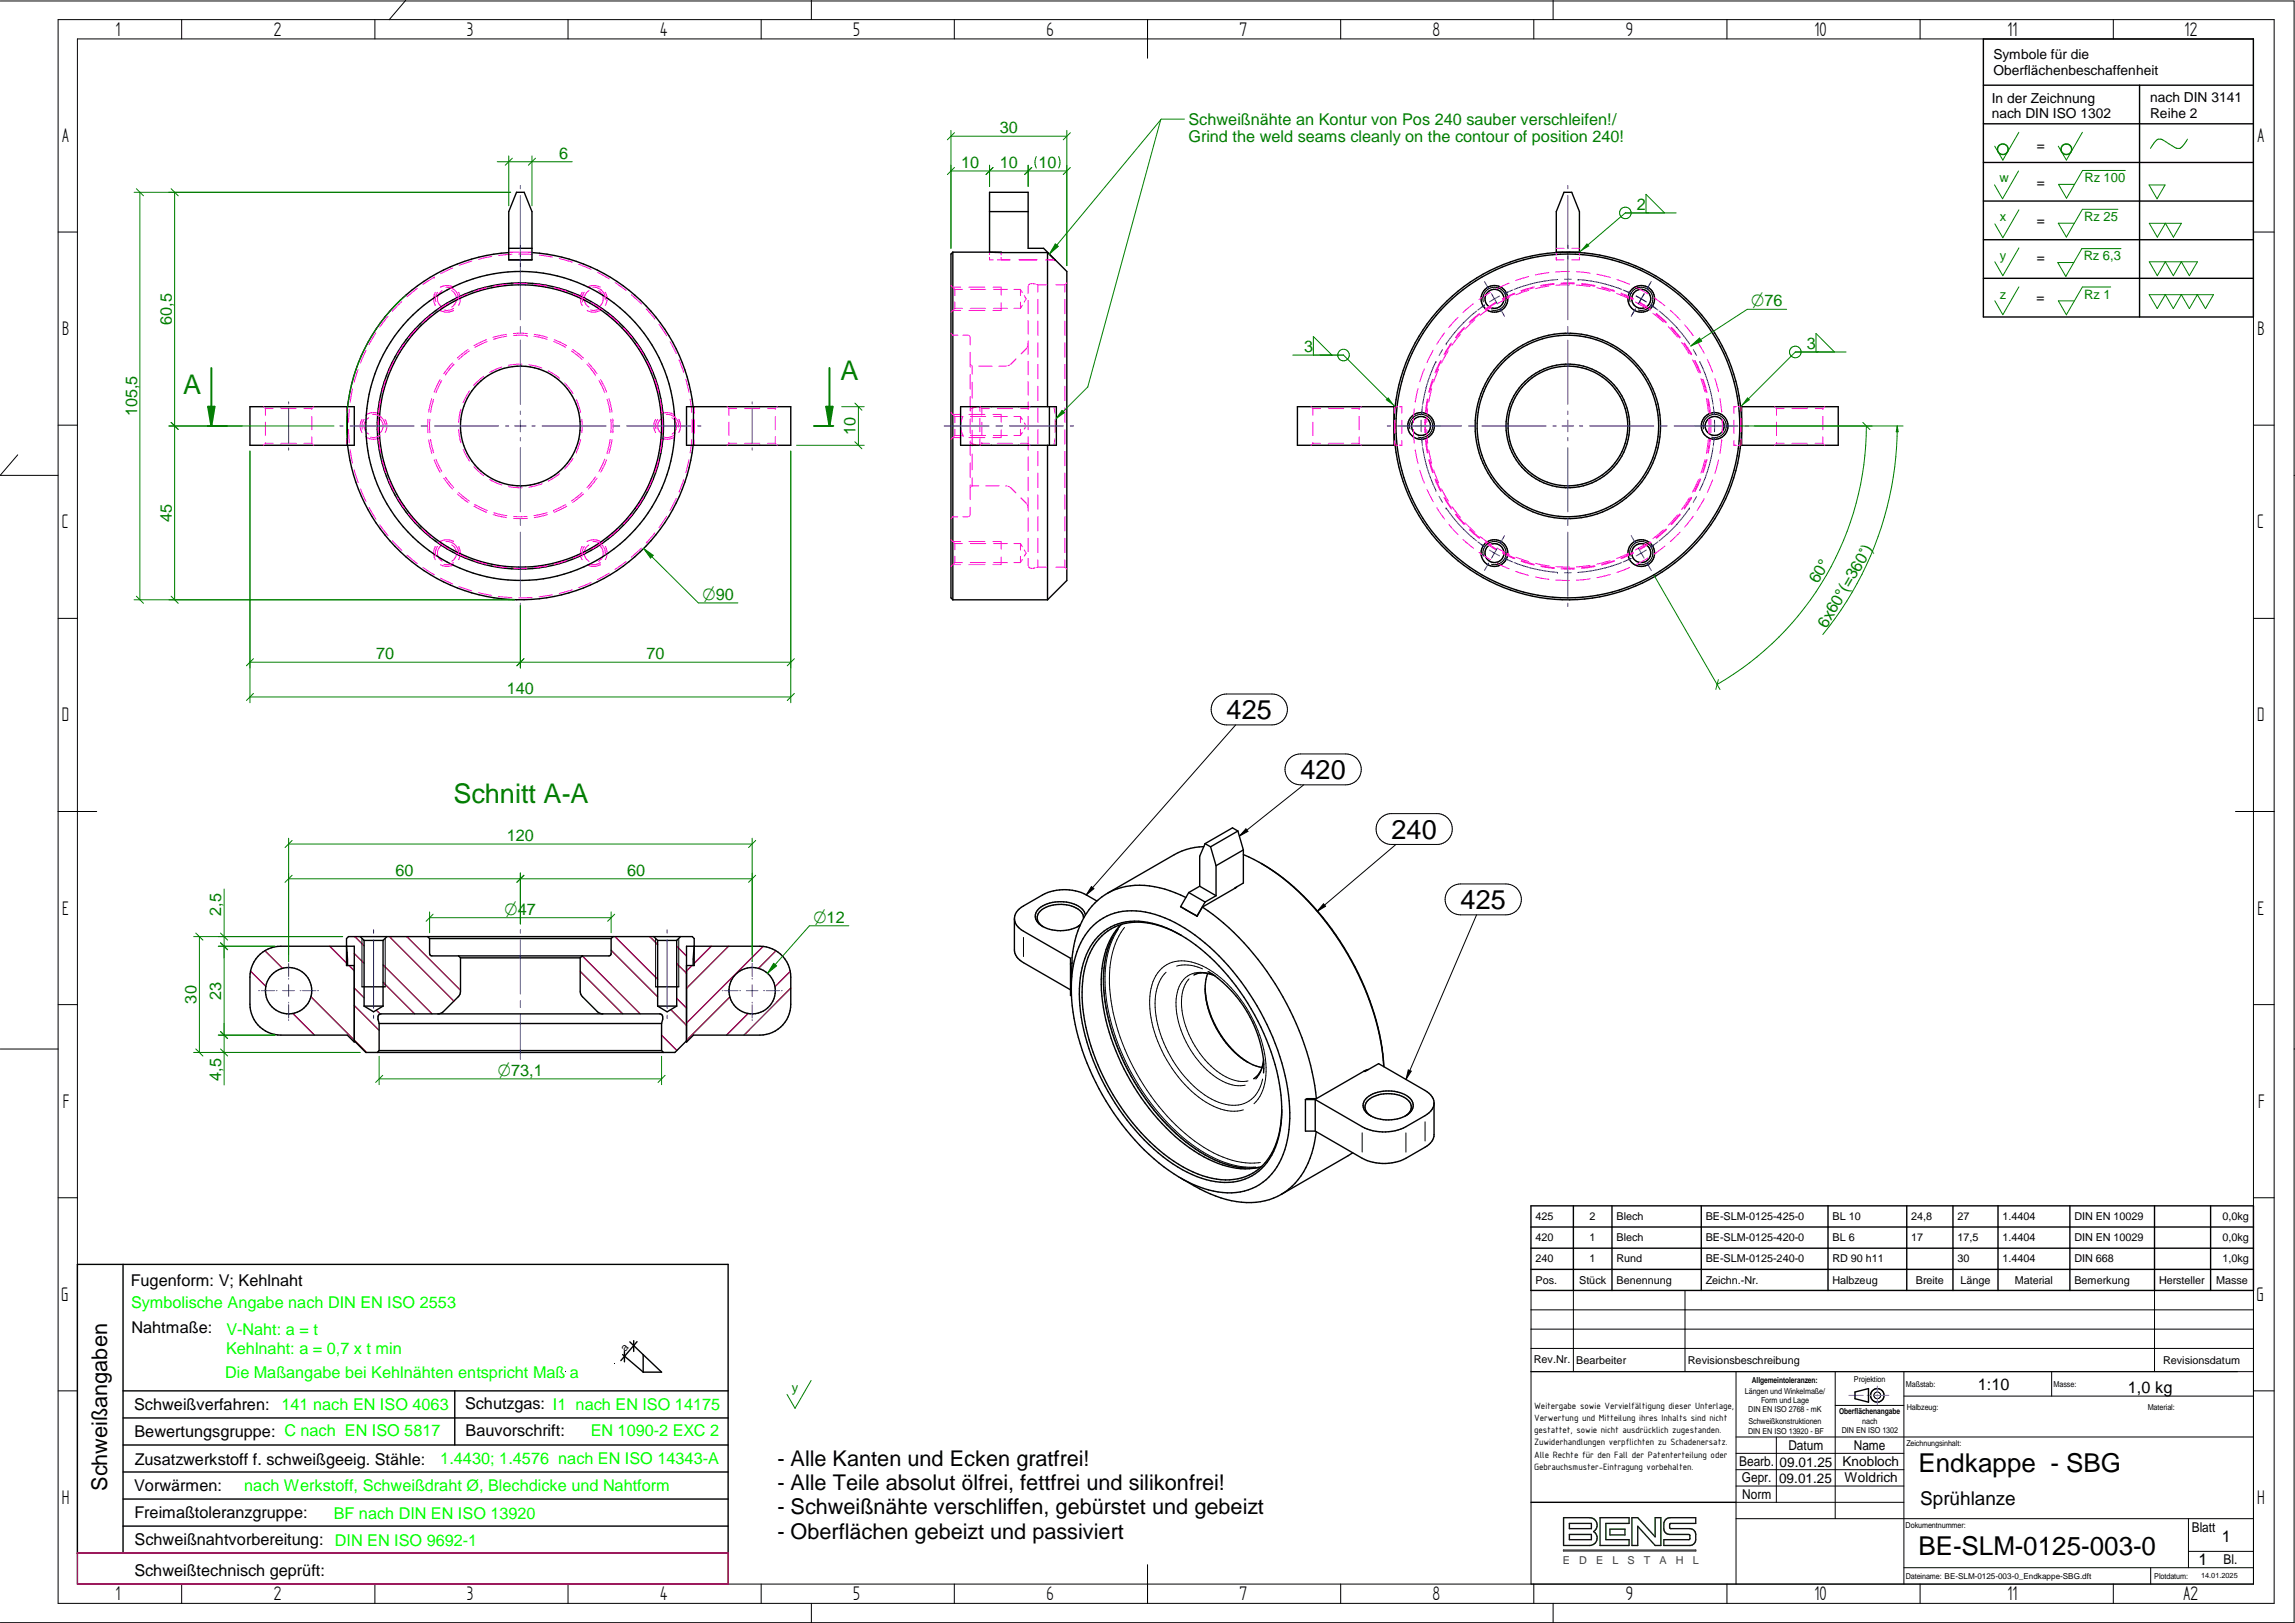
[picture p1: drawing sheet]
<svg xmlns="http://www.w3.org/2000/svg" width="594mm" height="420mm" viewBox="0 0 594 420" stroke-linecap="round" stroke-linejoin="round" font-family="sans-serif">
<defs><g id="words">
<g font-size="7" fill="#008000">
<text x="217.5" y="98.4">A</text>
<text x="47.4" y="102.1">A</text>
<text x="117.4" y="207.8">Schnitt A-A</text>
</g>
<g font-size="7">
<text x="317.5" y="186.2">425</text>
<text x="336.6" y="201.7">420</text>
<text x="360.2" y="217.1">240</text>
<text x="378.1" y="235.3">425</text>
</g>
<g font-size="6.7">
<text x="496.6" y="381">Endkappe - SBG</text>
<text x="496.6" y="402.7">BE-SLM-0125-003-0</text>
</g>
<g font-size="5.8">
<text x="29.9" y="9.3">1</text>
<text x="70.9" y="9.3">2</text>
<text x="120.9" y="9.3">3</text>
<text x="170.9" y="9.3">4</text>
<text x="220.8" y="9.3">5</text>
<text x="270.9" y="9.3">6</text>
<text x="320.9" y="9.3">7</text>
<text x="370.9" y="9.3">8</text>
<text x="420.9" y="9.3">9</text>
<text x="469.7" y="9.3">10</text>
<text x="519.7" y="9.3">11</text>
<text x="565.5" y="9.3">12</text>
<text x="16.1" y="36.8">A</text>
<text x="584.4" y="36.8">A</text>
<text x="16.1" y="86.8">B</text>
<text x="584.4" y="86.8">B</text>
<text x="16" y="136.8">C</text>
<text x="584.3" y="136.8">C</text>
<text x="16" y="186.8">D</text>
<text x="584.3" y="186.8">D</text>
<text x="16.1" y="236.8">E</text>
<text x="584.4" y="236.8">E</text>
<text x="16.2" y="286.8">F</text>
<text x="584.5" y="286.8">F</text>
<text x="15.9" y="336.8">G</text>
<text x="584.2" y="336.8">G</text>
<text x="16" y="389.3">H</text>
<text x="584.3" y="389.3">H</text>
<text x="29.9" y="414.3">1</text>
<text x="70.9" y="414.3">2</text>
<text x="120.9" y="414.3">3</text>
<text x="170.9" y="414.3">4</text>
<text x="220.8" y="414.3">5</text>
<text x="270.9" y="414.3">6</text>
<text x="320.9" y="414.3">7</text>
<text x="370.9" y="414.3">8</text>
<text x="420.9" y="414.3">9</text>
<text x="469.7" y="414.3">10</text>
<text x="519.7" y="414.3">11</text>
<text x="565.2" y="414.3">A2</text>
</g>
<g font-size="5.6">
<text x="201.3" y="379.5">- Alle Kanten und Ecken gratfrei!</text>
<text x="27.7" y="386" transform="rotate(-90 27.7 386)">Schweißangaben</text>
<text x="201.3" y="385.8">- Alle Teile absolut ölfrei, fettfrei und silikonfrei!</text>
<text x="201.3" y="392">- Schweißnähte verschliffen, gebürstet und gebeizt</text>
<text x="201.3" y="398.3">- Oberflächen gebeizt und passiviert</text>
</g>
<text font-size="4.9" x="497.1" y="389.6">Sprühlanze</text>
<g font-size="4.6" fill="#008000">
<text x="453.3" y="79.3">O76</text>
<text x="181.8" y="155.3">O90</text>
<text x="130.6" y="236.8">O47</text>
<text x="210.6" y="238.9">O12</text>
<text x="128.9" y="278.6">O73,1</text>
</g>
<g font-size="4.2" fill="#008000">
<text x="258.8" y="34.5">30</text>
<text x="307.7" y="32.3">Schweißnähte an Kontur von Pos 240 sauber verschleifen!/</text>
<text x="144.7" y="41.1">6</text>
<text x="307.7" y="36.8">Grind the weld seams cleanly on the contour of position 240!</text>
<text x="248.8" y="43.5">10</text>
<text x="258.8" y="43.5">10</text>
<text x="268.8" y="43.5">10</text>
<text x="423.7" y="54.4">2</text>
<text x="44.5" y="84.1" transform="rotate(-90 44.5 84.1)">60,5</text>
<text x="337.6" y="91.2">3</text>
<text x="467.7" y="90.4">3</text>
<text x="35.5" y="107.8" transform="rotate(-90 35.5 107.8)">105,5</text>
<text x="221.4" y="112.6" transform="rotate(-90 221.4 112.6)">10</text>
<text x="44.5" y="135.1" transform="rotate(-90 44.5 135.1)">45</text>
<text x="470.5" y="151.3" transform="rotate(-60 470.5 151.3)">60°</text>
<text x="472.8" y="162.9" transform="rotate(-60 472.8 162.9)">6x60°(=360v)</text>
<text x="97.4" y="170.7">70</text>
<text x="167.4" y="170.7">70</text>
<text x="131.2" y="179.7">140</text>
<text x="131.2" y="217.7">120</text>
<text x="102.4" y="226.8">60</text>
<text x="162.4" y="226.8">60</text>
<text x="57.2" y="237.1" transform="rotate(-90 57.2 237.1)">2,5</text>
<text x="50.9" y="259.8" transform="rotate(-90 50.9 259.8)">30</text>
<text x="57.2" y="258.8" transform="rotate(-90 57.2 258.8)">23</text>
<text x="57.2" y="279.8" transform="rotate(-90 57.2 279.8)">4,5</text>
</g>
<g font-size="4.2">
<text x="33.8" y="332.9">Fugenform: V; Kehlnaht</text>
<text x="34.1" y="345">Nahtmaße:</text>
<text x="512" y="359.9">1:10</text>
<text x="34.7" y="365.1">Schweißverfahren:</text>
<text x="120.4" y="364.8">Schutzgas: I1 nach EN ISO 14175</text>
<text x="550.8" y="360.5">1,0 kg</text>
<text x="34.8" y="372">Bewertungsgruppe: C nach EN ISO 5817</text>
<text x="120.5" y="371.8">Bauvorschrift:</text>
<text x="34.9" y="379.2">Zusatzwerkstoff f. schweißgeeig. Stähle:</text>
<text x="34.7" y="386">Vorwärmen:</text>
<text x="34.8" y="393.1">Freimaßtoleranzgruppe:</text>
<text x="34.9" y="400.1">Schweißnahtvorbereitung:</text>
<text x="575.2" y="399.2">1</text>
<text x="569.1" y="405.2">1</text>
<text x="34.8" y="408.1">Schweißtechnisch geprüft:</text>
</g>
<g font-size="4.2" fill="#0f0">
<text x="33.9" y="338.6">Symbolische Angabe nach DIN EN ISO 2553</text>
<text x="58.6" y="345.5">V-Naht: a = t</text>
<text x="58.5" y="350.5">Kehlnaht: a = 0,7 x t min</text>
<text x="58.3" y="356.6">Die Maßangabe bei Kehlnähten entspricht Maß a</text>
<text x="72.8" y="365.1">141 nach EN ISO 4063</text>
<text x="152.9" y="371.9">EN 1090-2 EXC 2</text>
<text x="114" y="379.1">1.4430; 1.4576 nach EN ISO 14343-A</text>
<text x="63.2" y="386">nach Werkstoff, Schweißdraht Ø, Blechdicke und Nahtform</text>
<text x="86.4" y="393.1">BF nach DIN EN ISO 13920</text>
<text x="86.7" y="400.1">DIN EN ISO 9692-1</text>
</g>
<g font-size="3.6">
<text x="516" y="15.4">Symbole für die</text>
<text x="516" y="19.3">Oberflächenbeschaffenheit</text>
<text x="515.6" y="26.5">In der Zeichnung</text>
<text x="556.6" y="26.5">nach DIN 3141</text>
<text x="515.6" y="30.5">nach DIN ISO 1302</text>
<text x="556.6" y="30.5">Reihe 2</text>
<text x="527.3" y="38.8">=</text>
<text x="527.3" y="48.5">=</text>
<text x="527.3" y="58.1">=</text>
<text x="527.3" y="67.9">=</text>
<text x="527.2" y="78.3">=</text>
</g>
<g font-size="3.5">
<text x="462.9" y="375.3">Datum</text>
<text x="479.9" y="375.3">Name</text>
<text x="450.2" y="379.5">Bearb.</text>
<text x="450.9" y="383.8">Gepr.</text>
<text x="460.5" y="383.9">09.01.25</text>
<text x="460.7" y="379.8">09.01.25</text>
<text x="477" y="379.6">Knobloch</text>
<text x="477.5" y="383.6">Woldrich</text>
<text x="451" y="388">Norm</text>
<text x="567.4" y="396.5">Blatt</text>
<text x="575.6" y="404.9">Bl.</text>
</g>
<g font-size="3.4" fill="#008000">
<text x="517.6" y="47.2">w</text>
<text x="539.6" y="47.1">Rz 100</text>
<text x="517.6" y="57.3">x</text>
<text x="539.5" y="57.2">Rz 25</text>
<text x="517.6" y="67.2">y</text>
<text x="539.4" y="67.4">Rz 6,3</text>
<text x="517.6" y="77.3">z</text>
<text x="539.5" y="77.3">Rz 1</text>
<text x="205" y="360.4">y</text>
</g>
<g font-size="2.8">
<text x="397.5" y="315.8">425</text>
<text x="411.5" y="315.8">2</text>
<text x="418.5" y="315.8">Blech</text>
<text x="441.6" y="315.8">BE-SLM-0125-425-0</text>
<text x="474.4" y="315.8">BL 10</text>
<text x="494.7" y="315.8">24,8</text>
<text x="506.7" y="315.8">27</text>
<text x="518.4" y="315.8">1.4404</text>
<text x="537" y="315.8">DIN EN 10029</text>
<text x="575.3" y="315.8">0,0kg</text>
<text x="397.5" y="321.3">420</text>
<text x="411.5" y="321.3">1</text>
<text x="418.5" y="321.3">Blech</text>
<text x="441.6" y="321.3">BE-SLM-0125-420-0</text>
<text x="474.4" y="321.3">BL 6</text>
<text x="494.7" y="321.3">17</text>
<text x="506.7" y="321.3">17,5</text>
<text x="518.4" y="321.3">1.4404</text>
<text x="537" y="321.3">DIN EN 10029</text>
<text x="575.3" y="321.3">0,0kg</text>
<text x="397.5" y="326.8">240</text>
<text x="411.5" y="326.8">1</text>
<text x="418.5" y="326.8">Rund</text>
<text x="441.6" y="326.8">BE-SLM-0125-240-0</text>
<text x="474.4" y="326.8">RD 90 h11</text>
<text x="506.7" y="326.8">30</text>
<text x="518.4" y="326.8">1.4404</text>
<text x="537" y="326.8">DIN 668</text>
<text x="575.3" y="326.8">1,0kg</text>
<text x="397.5" y="332.3">Pos.</text>
<text x="408.8" y="332.3">Stück</text>
<text x="418.5" y="332.3">Benennung</text>
<text x="441.6" y="332.3">Zeichn.-Nr.</text>
<text x="474.4" y="332.3">Halbzeug</text>
<text x="495.9" y="332.3">Breite</text>
<text x="507.5" y="332.3">Länge</text>
<text x="521.6" y="332.3">Material</text>
<text x="537" y="332.3">Bemerkung</text>
<text x="558.9" y="332.3">Hersteller</text>
<text x="573.7" y="332.3">Masse</text>
<text x="161.8" y="349.9" transform="rotate(-47 161.8 349.9)">a</text>
<text x="397.1" y="353">Rev.Nr.</text>
<text x="408" y="353">Bearbeiter</text>
<text x="436.9" y="353">Revisionsbeschreibung</text>
<text x="559.9" y="353">Revisionsdatum</text>
</g>
<g font-size="2.8" fill="#3f3f3f">
<text x="404.6" y="404.9">E</text>
<text x="408.8" y="404.9">D</text>
<text x="413.2" y="404.9">E</text>
<text x="417.4" y="404.9">L</text>
<text x="421.3" y="404.9">S</text>
<text x="425.5" y="404.9">T</text>
<text x="429.6" y="404.9">A</text>
<text x="433.8" y="404.9">H</text>
<text x="438.2" y="404.9">L</text>
</g>
<g font-size="2.6">
<text x="397.1" y="364.8">Weitergabe sowie Vervielfältigung dieser Unterlage,</text>
<text x="397.1" y="367.9">Verwertung und Mitteilung ihres Inhalts sind nicht</text>
<text x="397.1" y="371.1">gestattet, sowie nicht ausdrücklich zugestanden.</text>
<text x="397.1" y="374.2">Zuwiderhandlungen verpflichten zu Schadenersatz.</text>
<text x="397.1" y="377.3">Alle Rechte für den Fall der Patenterteilung oder</text>
<text x="397.1" y="380.4">Gebrauchsmuster-Eintragung vorbehalten.</text>
</g>
<g font-size="2.1">
<text x="453.5" y="358.1">Allgemeintoleranzen:</text>
<text x="479.9" y="357.9">Projektion</text>
<text x="493.4" y="359">Maßstab:</text>
<text x="531.6" y="359">Masse:</text>
<text x="451.7" y="360.9">Längen und Winkelmaße/</text>
<text x="452.5" y="365.6">DIN EN ISO 2768 - mK</text>
<text x="455.9" y="363.2">Form und Lage</text>
<text x="493.6" y="365">Halbzeug:</text>
<text x="556" y="365.1">Material:</text>
<text x="452.5" y="371.1">DIN EN ISO 13920 - BF</text>
<text x="452.6" y="368.8">Schweißkonstruktionen</text>
<text x="476.1" y="366">Oberflächenangabe</text>
<text x="476.7" y="371.1">DIN EN ISO 1302</text>
<text x="482" y="368.7">nach</text>
<text x="493.5" y="374.3">Zeichnungsinhalt:</text>
<text x="493.3" y="395.5">Dokumentnummer:</text>
<text x="493.3" y="408.7">Dateiname: BE-SLM-0125-003-0_Endkappe-SBG.dft</text>
<text x="557.7" y="408.7">Plotdatum:</text>
</g>
<text font-size="1.9" x="569.8" y="408.6">14.01.2025</text>
</g></defs>
<g fill="none" stroke="#000" stroke-width=".26">
<path d="M.1 .3h593.7v419.8M15 5.1h573.7v410h-573.7zM20 10.1h563.3v400h-563.3zM47 5.1v5M97 5.1v5M105 .1l-4.3 5M147 5.1v5M197 5.1v5M210 .1v5M247 5.1v5M297 5.1v10M347 5.1v5"/>
<path d="M397 5.1v5M402 .1v5M447 5.1v5M497 5.1v5M547 5.1v5M15 60.1h5M583.3 60.1h5.4M4.6 117.8l-4.5 5.2M15 110.1h5M583.3 110.1h5.4M.1 123.1h14.9M593.8 123.1h.2"/>
<path d="M15 160.1h5M583.3 160.1h5.4M314.5 181l.9-.7 1.5-.6h12.4a4 4 0 0 1 4 4 4 4 0 0 1-4 4h-11.8a4 4 0 0 1-3.6-2.4 4 4 0 0 1 .6-4.3zM319.9 187.7l-38.7 44M333.6 196.6l.9-.8 1.6-.6h12.3a4 4 0 0 1 4 4 4 4 0 0 1-4 4h-11.8a4 4 0 0 1-3.6-2.4 4 4 0 0 1 .6-4.2zM15 210.1h10M322.5 214.6l.5 .6-2.2 1.3zM337.5 203.2l-16.7 13.3M357.2 212l1.3-1 1.1-.3 12.3-.1a4 4 0 0 1 4 4 4 4 0 0 1-4 4h-11.7a4 4 0 0 1-3.6-2.3 4 4 0 0 1 .6-4.3zM361.4 218.6l-20.4 17.3M578.7 210.1h10M282.5 229.5l.7 .6-2 1.6z"/>
<path d="M342.6 234l.5 .6-2.1 1.3zM375.4 229.8l1-.6 1.7-.4h11.7a4 4 0 0 1 4 4 4 4 0 0 1-4 4h-11.7a4 4 0 0 1-3.8-2.6 4 4 0 0 1 1.1-4.4zM382.2 236.8l-18.2 42.6M264.9 242.7v4.9M288 242.6a29 29 0 0 0-1.7 18.3 59.4 59.4 0 0 0 23.1 36.6 26.3 26.3 0 0 0 13 4.9M289.1 240.8a25.1 25.1 0 0 0-3.2 17.1 59.2 59.2 0 0 0 23.6 39.5 24.5 24.5 0 0 0 15.1 4.9M289.5 240.5a24.8 24.8 0 0 0-3.3 16.7 59 59 0 0 0 24 40.3 24.2 24.2 0 0 0 14.9 4.6M291.1 240.1a21.5 21.5 0 0 0-3.9 14.5 57.2 57.2 0 0 0 15 34.4 38.4 38.4 0 0 0 16.8 11.4l3.5 .6 3.8-.1M301.9 251.7a12.2 12.2 0 0 0-2.8 10.2 31.2 31.2 0 0 0 14.5 22.6 9.2 9.2 0 0 0 10.3 .1 9.1 9.1 0 0 0 2.9-5.3M304.6 250.1a9.8 9.8 0 0 1 6.7 .7M307.8 253.4a10.6 10.6 0 0 0-1.7 9.3 24.5 24.5 0 0 0 11.3 16.1 8.2 8.2 0 0 0 5.7 1M309 252.4h.1"/>
<path d="M313.1 252.1a6.3 6.3 0 0 0-8.5 5.6 22.9 22.9 0 0 0 5.6 16.9 15.8 15.8 0 0 0 10.3 6.5l1.8-.2M.1 271.6h14.9M15 260.1h5M326.8 276l-.6 1.7-1.1 1.7M364.5 277l.8 .3-1.3 2.1zM583.3 260.1h5.4M593.8 271.6h.2M324.6 285.7a12.6 12.6 0 0 0 3.1-10.5 33.5 33.5 0 0 0-15.5-24.7 10.4 10.4 0 0 0-10.2-.8 10.4 10.4 0 0 0-4.4 9.3 33 33 0 0 0 15.5 26.9 11.3 11.3 0 0 0 8.8 1.4M352.6 293.3v4.9M363.9 293.3v5M368.9 290.4v5M15 310.1h5"/>
<path d="M583.3 310.1h5.4M396.3 339.1h187M407.3 334.1v21M436.2 334.1v21M557.7 334.1v21M583.3 334.1h-187v76M396.3 355.1h187M396.3 349.1h187M396.3 344.1h187M449.4 355.1v55M475.1 355.1v38M492.8 355.1v55"/>
<path d="M531.1 355.1v6.3M15 360.1h5M449.4 376.2h43.4M449.4 372h133.9M459.8 372v16.9M475.1 363.8h17.7M492.8 361.4h90.5M583.3 360.1h5.4M449.4 380.5h43.4M449.4 384.7h43.4M449.4 388.9h43.4M449.4 393.1h133.9"/>
<path d="M566.5 393.1v12.7M47 410.1v5M97 410.1v5M147 410.1v5M197 410.1v5M210 415.1v5M247 410.1v5M297 405.1v10M347 410.1v5M397 410.1v5M402 415.1v5M447 410.1v5"/>
<path d="M492.8 405.8h90.5M497 410.1v5M547 410.1v5M556.7 405.8v4.3M566.5 401.6h16.8"/>
<circle cx="486" cy="361.2" r=".87"/>
</g>
<g fill="none" stroke="#000" stroke-width=".36">
<path d="M513.4 10.1h69.9v72h-69.9zM513.4 32h69.9M513.4 22.1h69.9M553.8 22.1v60M133.7 49.8h2l2 5v12.5h-6v-12.5zM256.2 54.8h9.9M513.4 42.1h69.9M513.4 52h69.9M131.7 65.4a45 45 0 0 0-41.7 39.9M131.7 64.3h6M137.7 65.4a44.9 44.9 0 0 1 41.7 39.9M246.6 65.3l-.4 .5v89l.4 .5"/>
<path d="M246.6 65.3v90M246.6 65.3l12.6 .1M259.2 65.4l-3-.1v-15.5h9.9v14.5h4l3 3M259.2 65.4h12M271.2 65.4l1.9 1.9M271.2 65.4v39.9M273.1 67.3l3.1 3v80l-5 5M513.4 62.1h69.9M513.4 72.1h69.9M64.7 105.3h27v10h-27zM89.9 105.3v10M90 115.3a45 45 0 0 0 44.7 40 45 45 0 0 0 44.7-40"/>
<path d="M177.7 105.3h27v10h-27zM179.5 105.3v10M248.7 105.3h24.7v10h-24.7zM271.2 115.3v40M271.6 105.3v10M246.6 155.3h24.6M311.6 219.2l-3.5 .4-3.2 1.1-18.3 10.6M311.9 218.4l-1.3 3.3v7.7M311.9 218.4l1.5 .8M313.4 219.2l1.4 4.9M320.4 215.1l-1.4-.8-7.1 4.1M320.4 215.1l1.5 4.9"/>
<path d="M320.4 215.1l-7 4.1M262.6 238l.5 1.5 1.3 1.2 12.7 7.4v9.6l.2-.1M279.7 239.3l-.8 .6M280.5 237.7a3.2 3.2 0 0 0-2.5-2.9 8.6 8.6 0 0 0-9 1.3 2.46 2.46 0 0 0 1.1 3.8M281 236.9a4.9 4.9 0 0 0-4.2-3.2 9 9 0 0 0-8.2 1.8 2.68 2.68 0 0 0 1.3 4.3 9.9 9.9 0 0 0 9.7-.3M283.9 233.3a17.6 17.6 0 0 0-4.7-2.5 12.7 12.7 0 0 0-9.3 .9l-5.5 3.2-.9 .8-.6 .9-.3 1v8.4a4 4 0 0 0 2.3 3.2l12.2 7M289.8 239.8l-1.1 1.4M290.3 239.3a19.6 19.6 0 0 0-5.2 14.2 54.7 54.7 0 0 0 11.3 32.1 44.6 44.6 0 0 0 18.9 15.6 17.5 17.5 0 0 0 11.2 .8M305.7 234.7l4.2 2.4M307 232.3a23 23 0 0 0-17.8-2.2 17.3 17.3 0 0 0-10.6 12.2l-.9 4.1-.2 2.9M307.7 231.1l-2.1 3.6 4.2 2.5M307.7 231.1l4.2 2.4"/>
<path d="M309.9 237.1l-.1 .1M310.6 229.4l4.2 2.5M310.6 229.4l-2.9 1.7M311.2 234.8a70.9 70.9 0 0 1 25.8 33.8 61.3 61.3 0 0 1 3.8 15.8M311.2 234.8l-1.3 2.3M311.9 233.5l-2.1 3.7M314.8 231.9l-2.9 1.6M314.8 224.1v7.8M319.7 229.9l-8.5 4.9M320.1 229.6l-.4 .3M321.9 221.2a56.7 56.7 0 0 1 23.4 20.4 69.8 69.8 0 0 1 12.9 34.5 69.9 69.9 0 0 0-15.8-38.6 57.8 57.8 0 0 0-16-14M321.9 220v8.6l-2.2 1.3"/>
<path d="M321.9 220l-7.1 4.1M277.5 249.3l-.2 6.7M277.5 249.3l-.4 .3M282.3 240.3a15 15 0 0 1 15.4-3.9 41.7 41.7 0 0 1 20.3 13.7 64.8 64.8 0 0 1 15.7 34.9 26.7 26.7 0 0 1-3.7 18 14.7 14.7 0 0 1-15.9 5.3 38.1 38.1 0 0 1-17.9-10.6 65.5 65.5 0 0 1-18.6-37.3 29 29 0 0 1 2.7-17.3zM305.8 242.1a20.4 20.4 0 0 0-15.3-2.9 14.2 14.2 0 0 0-9.6 11 40.4 40.4 0 0 0 2.6 23.8 57.2 57.2 0 0 0 21.6 27.4 22 22 0 0 0 15.4 3.8 13.6 13.6 0 0 0 10.2-10.1l.6-2.4 .5-4.1M312 255.8a23.9 23.9 0 0 0 11.6 19.5l1.6 .7 1.5 .4M312 256.7a25.2 25.2 0 0 0 11.1 18.3M312.6 252l-.4 1.5-.2 2.7M312.6 252l1.9 .6M312.6 252l-1.9-.1-1.7 .5M312.7 251.5a31.3 31.3 0 0 1 14.3 23.2 5.9 5.9 0 0 1-2.5 4.6M327.1 274.3v3.4"/>
<path d="M353.1 277.3l.2 .1 3.6-2 13 7.6 1.1 1.4 .2 .9v8.4a3.9 3.9 0 0 1-2.3 3.3l-5 2.8a12.5 12.5 0 0 1-11.3 0l-12.1-7M353.1 277.3l-12.3 7.1M354.2 276.9l-1.1 .4M331.8 287.2a20.9 20.9 0 0 1-5.2 15.3 14.2 14.2 0 0 1-14.3 2.9 40.7 40.7 0 0 1-19.5-14.1 58.8 58.8 0 0 1-13.4-32.5 23.3 23.3 0 0 1 4.1-15.6 13.8 13.8 0 0 1 14.8-4.2 38 38 0 0 1 18.4 12.3 59.5 59.5 0 0 1 15 33.7l.1 3M337.9 284.6v8.2h2.6M337.9 284.6h2.6M340.5 284.6v8.2M340.5 284.6l12.1 7.1a12.5 12.5 0 0 0 11.3 0l6-3.6 1.1-1.4 .2-.9M340.7 293a21.2 21.2 0 0 1-8 15.5 18.5 18.5 0 0 1-16.6 1.6l-4.2-1.6-6.3-3.6M340.8 284.4h-2.5l-.4 .2M350.2 298.4l-18.6 10.8M353.9 284.1a9.5 9.5 0 0 1 11.1 .2 2.64 2.64 0 0 1-.9 4.4 9.4 9.4 0 0 1-10.6-.9 2.48 2.48 0 0 1 .4-3.7z"/>
<path d="M354.9 288.9a2.56 2.56 0 0 1-1.6-2.4 2.56 2.56 0 0 1 1.8-2.4 8.8 8.8 0 0 1 9.6 .9 2.43 2.43 0 0 1-1 3.9M325.8 302.2l-1.8 .2M396.3 317.6h187M396.3 312.2h187v21.9h-187zM407.3 312.2v21.9M417.3 312.2v21.9M440.4 312.2v21.9M473.2 312.2v21.9M493.6 312.2v21.9M505.5 312.2v21.9M517.2 312.2v21.9M535.8 312.2v21.9"/>
<path d="M557.7 312.2v21.9M572.2 312.2v21.9M20 327.3h168.5v74.8h-168.5zM31.8 327.3v74.8M396.3 323.1h187M396.3 328.6h187M161.2 350.7l5.3 4.5M161.6 349.9v2.7M163 347.4l3.5 3.3M164 347.1v2.8M164.9 347.3l-4.2 4.9M166.5 350.7v4.5"/>
<path d="M166.5 350.7l4.8 4.5h-4.8M31.8 374.1h156.7M31.8 367.1h156.7M31.8 360.1h156.7M117.7 360.1v14M480.2 360.4l3.5-.9v3.5l-3.5-.9zM31.8 381.1h156.7M31.8 388.1h156.7M31.8 395.1h156.7M396.3 388.9h53.1"/>
<circle cx="134.7" cy="110.3" r="15.5"/>
<circle cx="134.7" cy="110.3" r="40"/>
<circle cx="134.7" cy="110.3" r="36.6"/>
<circle cx="134.7" cy="110.3" r="37.1"/>
<circle cx="485.9" cy="361.2" r="1.75"/>
</g>
<path d="M486 358.8v1.8M478.6 361.2h3.7M483.3 361.2h.9M485.2 361.2h3.8M486 361v.4M486 361.9v1.7" fill="none" stroke="#229aff" stroke-width=".26"/>
<path d="M404.7 392.9h6.8a1.94 1.94 0 0 1 1.9 1.4 1.94 1.94 0 0 1-.9 2.2 1.95 1.95 0 0 1 .9 2.2 1.95 1.95 0 0 1-1.9 1.4h-6.8zM406.2 397.2h5.7v1.4h-5.7zM406.2 394.4h5.7v1.3h-5.7zM414.2 392.9h7.5v1.5h-6v4.2h6v1.5h-7.5zM416.7 395.9h3.9v1.5h-3.9zM422.4 392.9h1.5l4.5 4.9v-4.9h1.5v7.2h-1.5l-4.5-5v5h-1.5zM431.1 393.5l.5-.5 .7-.1h6.6v1.5h-6.4l-.3 .3v.7l.3 .3h4.9l.7 .2 .5 .4a2.72 2.72 0 0 1 .3 2.3l-.3 .9-.8 .5-7.1 .1v-1.5h6.4l.3-.3v-.8l-.3-.3h-4.9l-.7-.1-.5-.4a3.5 3.5 0 0 1-.1-2.9z" fill="none" stroke="#004000" stroke-width=".36"/>
<path d="M404.7 401.3h34.2v.2h-34.2z" fill="none" stroke="#3f3f3f" stroke-width=".36"/>
<path d="M20 402.1h168.5v8h-168.5z" fill="none" stroke="#f00" stroke-width=".36"/>
<g fill="none" stroke="#008000" stroke-width=".26">
<path d="M522.6 34.2l-4.2 7.2-2-3.6M539 34.2l-4.1 7.2-2.1-3.6M566.2 36a5.2 5.2 0 0 1-2 2.4h-.9l-3.7-2.3a1.46 1.46 0 0 0-2 .9l-.9 1.4M522.5 44.3l-4.1 7.2-2.1-3.6M522.6 54.3l-4.2 7.3-2-3.6M548.2 54.2h-9.2l-4.1 7.2-2.1-3.6h4.2M550.2 44.1h-11.1l-4.2 7.2-2-3.6h4.1M556.3 47.9h4.1l-2 3.6zM556.4 57.8h8.3l-2.1 3.6-2.1-3.6-2.1 3.6zM522.6 74.3l-4.2 7.2-2-3.6M522.6 64.2l-4.2 7.2-2-3.6M546.4 74.3h-7.4l-4.1 7.2-2.1-3.6h4.2"/>
<path d="M549 64.4h-10.1l-4.2 7.2-2-3.6h4.1M556.3 76.3h16.7l-2.1 3.6-2.1-3.6-2.1 3.6-2-3.6-2.1 3.6-2.1-3.6-2.1 3.6zM556.4 67.8h12.4l-2.1 3.6-2-3.6-2.1 3.6-2.1-3.6-2.1 3.6zM210 357.4l-4.2 7.2-2.1-3.6"/>
</g>
<g fill="none" stroke="#008000" stroke-width=".36">
<circle cx="518.5" cy="38.6" r="1.37"/>
<circle cx="534.9" cy="38.6" r="1.37"/>
</g>
<g fill="none" stroke="#f0f" stroke-width=".26">
<path d="M104 78.1l-2.4 2.5M108 74.7l-2.7 2.2M112.5 71.7h.1M112.5 71.7l-3 1.9M112.7 75.6a3.4 3.4 0 0 0 0 3.5M113.3 75.6l-.5 1v1.5M114.5 75.2a2.43 2.43 0 0 0 0 4.3M115.5 74.4a2.98 2.98 0 0 1 3.2 3.2M116.3 78.4l-3 1.9M116.9 75.2a2.43 2.43 0 0 1 0 4.3M117.2 69.4l-3.2 1.5M117.4 79.9l-1 .4h-1.5"/>
<path d="M117.4 79.8v.1M117.4 74.4a3.5 3.5 0 0 0-3.4 0M118.7 75.6a3.4 3.4 0 0 1 0 3.5M121 76.1l-3.2 1.4M122.1 67.6l-3.3 1.1M126 74.5l-3.3 1M127.3 66.4l-3.4 .7M131.2 73.6l-3.5 .5M131.7 65.3h6M132.5 65.8l-3.5 .3M132.7 65.3l-1 .1M132.9 73.5h3.5"/>
<path d="M134.3 65.8l3.5 .1M136.7 65.3l1 .1M138.2 73.6l3.5 .5M139.6 66.1l3.4 .5M143.4 74.5l3.3 1M144.8 66.9l3.3 1M148.4 76.1l3.2 1.4M149.8 68.4l3.2 1.3M150.7 75.6a3.4 3.4 0 0 0 0 3.5M151.3 75.6l-.5 1v1.5M152.5 75.2a2.45 2.45 0 0 0 0 4.3M153.1 78.4l3 1.8"/>
<path d="M153.5 74.4a3 3 0 0 1 3.2 3.2M154.7 70.5l3 1.7M154.9 75.2a2.44 2.44 0 0 1 0 4.3M155.4 79.9l-1 .4h-1.5M155.4 79.8v.1M155.4 74.4a3.5 3.5 0 0 0-3.4 0M156.7 75.6a3.4 3.4 0 0 1 0 3.5M159.2 73.2l2.9 2M163.4 76.3l2.6 2.4M167.3 79.9l2.2 2.7M246.2 73.9l.3 .3M246.6 74.4h2.1"/>
<path d="M246.8 74.6l.4 .3M247.2 79.8l-.4 .4M247.2 74.9v1.6M247.2 78.2v1.6M247.2 79.8h1.9M247.2 74.9h1.9M250.8 74.4h4.1M251.2 79.8h3.9M251.2 74.9h4M256.2 66.6v.7h.9M256.2 65.3v.6M257.1 74.4h2.1v2"/>
<path d="M257.1 79.8h3.7M257.2 74.9h3.6M258.2 67.3h3.3M259.2 78.4v2h-2.1M259.2 65.4v.6M259.2 66.7v.6M262.5 79.8h1.7M262.5 74.9h1.7M263.8 67.3h4.6M264.2 74.9v1.6M264.2 78.2v1.6M264.2 74.9l.4 .8"/>
<path d="M264.6 79l-.4 .8M265.1 76.6l.5 .8-.5 .8M266.1 77.7v3.5M266.2 74l-.1 2M266.5 73.5l-.2 .3M267.1 73.4h-.3M267.3 73.4h.2M267.6 73.4h.1M267.6 73.4l.4 .1M268.3 73.6l.4 .1M268.7 73.7h2.3M268.7 73.7v1.9"/>
<path d="M268.7 77.5v3.7M270.7 67.3h2.4M273 67.3h.1M273.3 73.7h2.3M275.6 73.7v1.9M275.6 77.5v3.7M275.8 73.6l-.2 .1M276.2 73.2l-.2 .2M92.7 95.6l-1 3.4M94.7 90.8l-1.4 3.2M97.3 86.2l-1.8 3M99.9 98.3l-1 3.3"/>
<path d="M100.4 81.9l-2.1 2.8M102 93.4l-1.5 3.2M104.7 88.9l-1.9 3M108 84.9l-2.3 2.6M111.9 81.3l-2.6 2.3M113.9 98.3l-1.5 3.2M114.3 98.6l-1.5 3.1M117.1 94l-2.2 2.8M117.4 80.3a3.5 3.5 0 0 1-3.4 .1M117.5 94.3h.1M117.5 94.3l-2.2 2.7M121.2 90.5l-2.8 2.2"/>
<path d="M121.4 90.9l-2.7 2.1M125.2 97.4l-2.6 2.4M125.9 87.9l-3.2 1.6M126.1 88.4l-3.1 1.5M129.9 95l-3.2 1.4M131.1 86.6l-3.5 .8M131.2 87l-3.4 .8M132.9 86.3h3.6M132.9 86.8h3.6M135.1 94.3l-3.5 .3M136.5 86.8h.1M136.9 94.4l3.4 .9"/>
<path d="M138.2 87l3.4 .8M138.3 86.6l3.4 .8M141.9 96l3 1.9M143.3 88.4l3.1 1.5M143.5 87.9l3.2 1.6M146.2 99.1l2.1 2.8M147.9 90.9l2.8 2.1M148.2 90.4l2.8 2.3M151.9 94.3l2.2 2.7M152.3 94l2.2 2.7M154.1 97h.1M155 98.5l1.6 3.2"/>
<path d="M155.4 80.3a3.5 3.5 0 0 1-3.4 .1M155.5 98.3l1.5 3.2M157.5 81.3l2.6 2.3M161.4 84.9l2.3 2.6M164.7 88.9l1.9 2.9M167.4 93.4l1.5 3.2M169.5 98.2l1 3.3M170.6 84l2 2.9M173.5 88.5l1.6 3M175.8 93.2l1.2 3.3M177.5 98.2l.8 3.4M246.2 86.3l.1 .1"/>
<path d="M246.5 80.5l-.3 .3M246.5 86.6l.1 .2h1.4M246.6 80.4h2.1M249.3 86.8h1.4M250.8 80.4h4.1M250.9 86.9l.2 .2M251.1 87.2l.1 2.1M251.2 94.3l.1 .1M251.2 91.2v3.8M251.2 96.9v3.8M251.5 94.6l.1 .2v2M251.6 98.9v4.1"/>
<path d="M253.3 94.8h3.5M260.6 94.7l-2 .1M261.3 94.5l-.4 .2M263 92.9l-1.5 1.4M265.7 90.1l-1.4 1.5M266.1 89.5l-.2 .4M266.1 88.9v.3M266.1 83v3.5M266.1 88.3v3.5M266.1 93.5v3.5M266.1 98.8v3.5M268.7 83.1v3.7"/>
<path d="M268.7 88.7v3.8M268.7 94.4v3.7M268.7 100v3.7M275.6 83.1v3.7M275.6 88.7v3.8M275.6 94.4v3.7M275.6 100v3.7M68.2 105.3l.2 .1M68.4 115.1l-.2 .2M68.5 105.6l.2 .2M68.7 114.8h2M68.7 105.8h2"/>
<path d="M68.7 105.8v1.7M68.7 109.3v3.5M68.7 114.5v.3M68.7 114.8l-.1 .1M72.7 105.8h4M72.7 114.8h4M78.7 105.8h2M78.7 114.8h2M80.7 114.8l.2 .1M80.7 105.8v.2M80.7 107.8v3.5M80.7 113.1v1.7"/>
<path d="M80.8 105.6l-.1 .2M81 115.1l.2 .2M81.2 105.3l-.2 .1M89.7 105.3v1.2M89.7 108.3v3.5M89.7 113.5v1.8M89.7 111.3v.6M89.7 108.6v.7M89.8 113.6l.2 1.7M90 105.3l-.2 1.6M90.2 111.2l.2 3.5M90.4 105.9l-.2 3.5"/>
<path d="M90.6 116.4l.6 3.5M91.2 100.7l-.6 3.4M93.7 108.6a3.3 3.3 0 0 0 0 3.4M94.2 108.6l-.4 .9v1.5M95 113.3a3.4 3.4 0 0 0 3.4 0M95.5 108.2a2.45 2.45 0 0 0 0 4.2M96.5 107.3a2.97 2.97 0 0 1 3.2 3.2M97.9 108.5v3.5M97.9 108.2a2.43 2.43 0 0 1 .1 4.2M98 113.8l.5 3.4M98.4 112.7l-1 .5h-1.5M98.4 107.3a3.3 3.3 0 0 0-3.4 0"/>
<path d="M98.5 103.3l-.5 3.5M98.9 119l1 3.3M99.7 108.5a3.5 3.5 0 0 1 0 3.5M110.8 108.5v3.6M111 113.9l.8 3.4M111.3 108.5v3.5M111.5 113.8h.1M111.5 113.8l.8 3.4M111.8 103.2l-.8 3.5M112.2 103.4l-.7 3.4M112.4 119.1l1.5 3.2M112.8 118.9l1.6 3.1"/>
<path d="M118.7 111.2l.6 3.4M119.3 105.9l-.6 3.5M119.9 116.3l1.7 3.1M121.6 101.2l-1.7 3.1M148.3 118.6l-2.1 2.8M149.2 103.4l1.1 3.4M149.2 117.1h.1M150.3 113.8l-1.1 3.3M150.6 108.5v3.5M156.6 118.9l-1.5 3.1M157 119l-1.5 3.3M157.2 117.2h.1"/>
<path d="M157.2 103.4l.7 3.3M157.6 103.2l.8 3.5M157.9 113.8l-.7 3.4M158.1 108.5v3.5M158.4 113.9l-.8 3.4M158.6 108.5v3.6M169.7 108.6a3.4 3.4 0 0 0 0 3.4M170.3 108.6l-.5 .9v1.5M170.5 101.5v.1M170.5 119l-1 3.3M170.9 103.3l.5 3.4M171 113.3a3.4 3.4 0 0 0 3.4 0"/>
<path d="M171.4 106.7h.1M171.4 113.8l-.5 3.4M171.5 108.2a2.43 2.43 0 0 0 0 4.2M171.5 108.5v3.5M172.5 107.3a2.95 2.95 0 0 1 3.2 3.2M173.9 108.2a2.41 2.41 0 0 1 0 4.2M174.4 112.7l-1 .5h-1.5M174.4 107.3a3.3 3.3 0 0 0-3.4 0M175.7 108.5a3.4 3.4 0 0 1 0 3.5M178.3 119l-.8 3.4M178.6 103.3l.5 3.5M179.1 113.8l-.5 3.5"/>
<path d="M179.2 108.6v3.4M179.4 105.3l.2 1.6M179.6 113.6l-.2 1.7M179.7 108.6v.7M179.7 105.3v1.7M179.7 108.8v3.4M179.7 114v1.3M179.7 111.3v.7M188.2 105.3l.2 .1M188.4 115.1l-.2 .2M188.5 105.6l.2 .2M188.7 105.8h2"/>
<path d="M188.7 105.8v1.7M188.7 109.3v3.5M188.7 114.5v.3M188.7 114.8l-.2 .1M188.7 114.8h2M192.7 105.8h4M192.7 114.8h4M198.7 105.8h2M198.7 114.8h2M200.7 114.8l.2 .1M200.7 105.8v.2M200.7 107.8v3.5"/>
<path d="M200.7 113.1v1.7M200.8 105.6l-.1 .2M201.1 115.1l.1 .2M201.2 105.3l-.2 .1M246.2 106.8l.3 .3M246.5 113.4l-.3 .3M246.6 107.3h2.1M246.6 113.3h2.1M246.8 107.5l.4 .3M247.2 112.7l-.4 .4M247.2 107.8v1.6M247.2 111.1v1.6"/>
<path d="M247.2 112.7h1.9M247.2 107.8h1.9M249.3 107.8a5.1 5.1 0 0 0 0 5M249.3 112.8h.1M250.8 107.3h4.1M250.8 113.3h4.1M251.2 105.9h.1M251.2 112.7h3.9M251.2 102.7v3.7M251.2 108.4v3.8M251.2 114.1v3.8M251.2 119.8v3.8"/>
<path d="M251.2 107.8h4M251.2 114.6l1.2 .5 1.3 .2M251.6 105.1v4.1M251.6 111.3v4.1M251.6 117.5v4.1M253.7 105.3l-1.3 .2-1.2 .4M253.7 105.3v1.2M253.7 108.3v3.5M253.7 113.5v1.8M253.7 105.3l.1 .1M253.8 115.1l-.1 .2M254 105.6l.1 .2"/>
<path d="M254.1 114.8h2M254.1 105.8v1.7M254.1 109.3v3.5M254.1 114.5v.3M254.1 114.8l-.1 .1M254.1 105.8h2.1M257.1 107.3h2.1v2M257.1 112.7h3.7M257.2 107.8h3.6M258.1 114.8h4M258.2 105.8h3.9M259.2 111.3v2h-2.1"/>
<path d="M262.5 112.7h1.7M262.5 107.8h1.7M264.2 114.8h1.9l.2 .1M264.2 107.8v1.7M264.2 111.1v1.6M264.2 107.8l.4 .8M264.6 111.9l-.4 .8M265.1 109.5l.5 .8-.5 .8M266.1 107.8v3.5M266.1 113.1v3.4M266.1 104v2M266.1 118.3v3.5"/>
<path d="M266.3 105.6l-.2 .2h-1.9M266.5 115.1l.2 .2M266.7 105.3l-.2 .1M268.7 105.6v3.7M268.7 111.2v3.8M268.7 116.9v3.7M272.9 105.3l.1 1.6M273 113.6l-.1 1.7M273.1 108.6v3.4M275.6 105.6v3.7M275.6 111.2v3.8M275.6 116.9v3.7"/>
<path d="M91.7 121.6l1 3.3M93.3 126.6l1.4 3.2M95.5 131.4l1.8 3M98.3 135.9l2.1 2.7M100.5 124l1.5 3.1M101.6 140l2.4 2.5M102.8 128.7l1.9 2.9M105.8 133.1l2.2 2.6M109.3 136.9l2.6 2.3M114.9 123.8l2.2 2.8M115.3 123.5l2.2 2.8M118.4 127.9l2.8 2.2"/>
<path d="M118.7 127.5l2.8 2.2M122.7 120.8l2.5 2.4M122.7 131.1l3.2 1.5M123 130.6h.1M123 130.6l3.1 1.5M126.7 124.1l3.2 1.4M127.6 133.2l3.5 .8M127.8 132.7l3.4 .8M131.6 126l3.5 .3M132.9 134.2h3.6M133 133.7h3.5M140.3 125.2l-3.4 .9"/>
<path d="M141.6 132.7l-3.4 .8M141.8 133.2l-3.5 .8M143.3 132.1h.1M144.9 122.6l-3 1.9M146.4 130.6l-3.1 1.5M146.7 131l-3.2 1.6M150.7 127.5l-2.8 2.2M151 127.9l-2.8 2.2M154.1 123.5l-2.2 2.7M154.5 123.8l-2.2 2.8M160.1 136.9l-2.6 2.3M163.7 133.1l-2.3 2.6"/>
<path d="M166.6 128.7l-1.9 2.9M168.9 124l-1.4 3.1M169.5 138l-2.2 2.6M172.6 133.6l-2 2.9M175.1 129l-1.6 3.1M177 124.1l-1.2 3.3M246.2 139.7l.3 .4M246.3 134.1l-.1 .2M247.9 133.8h-1.3l-.1 .1M250.7 133.8h-1.4M251.1 133.5l-.3 .2M251.2 125.6v3.7"/>
<path d="M251.2 131.3l-.1 2M251.3 126.1l-.1 .2M251.6 125.8l-.1 .1M251.6 125.8h1.8M251.6 123.7v2.1M255.2 125.8h3.4M260.3 125.8h.3M260.8 125.9l.5 .1M261.5 126.2l1.5 1.4M264.3 128.9l1.4 1.5M265.9 130.6l.2 .5M266.1 131.3v.3"/>
<path d="M266.1 123.5v3.5M266.1 128.8v3.5M266.1 134.1v3.5M266.1 139.3v3.5M268.7 122.5v3.7M268.7 128.1v3.7M268.7 133.7v3.8M268.7 139.3v3.8M275.6 122.5v3.7M275.6 128.1v3.7M275.6 133.7v3.8M275.6 139.3v3.8"/>
<path d="M105.3 143.7l2.7 2.2M109.5 146.9l3 1.9M112.7 141.5a3.4 3.4 0 0 0 0 3.4M113.3 141.5l-.5 1v1.5M113.3 140.3l3 1.9M114 140.2a3.4 3.4 0 0 1 3.4 0M114 146.2a3.4 3.4 0 0 0 3.4 0M114 149.7l3.2 1.5M114.5 141.1a2.43 2.43 0 0 0 0 4.2M115.5 140.2a2.95 2.95 0 0 1 3.2 3.2M116.9 141.1a2.43 2.43 0 0 1 0 4.2M117.4 145.7l-1.5 .5-1-.1"/>
<path d="M117.4 145.6v.1M117.8 143l3.2 1.5M118.7 141.5a3.4 3.4 0 0 1 0 3.4M118.8 151.8l3.3 1.2M122.7 145.1l3.3 1M123.8 153.4l3.5 .7M127.8 146.5l3.4 .4M129 154.4l3.5 .3M133 147.1h3.5M137.8 154.7l-3.5 .1M141.7 146.5l-3.5 .4M143 154l-3.5 .5"/>
<path d="M146.7 145.1l-3.3 1M148.1 152.7l-3.3 .9M150.7 141.5a3.3 3.3 0 0 0 0 3.4M151.3 141.5l-.5 1v1.5M151.6 143l-3.2 1.5M152 140.2a3.4 3.4 0 0 1 3.4 0M152 146.2a3.4 3.4 0 0 0 3.4 0M152.5 141.1a2.45 2.45 0 0 0 0 4.2M153 150.8l-3.2 1.3M153.5 140.2a2.98 2.98 0 0 1 3.2 3.2M154.9 141.1a2.44 2.44 0 0 1 0 4.2M155.4 145.7l-1.5 .5-1-.1"/>
<path d="M155.4 145.6v.1M156.1 140.3l-3 1.9M156.7 141.5a3.4 3.4 0 0 1 0 3.4M157.7 148.4l-3.1 1.7M162 145.4l-2.8 2M166 141.9l-2.6 2.4M246.5 146.3l-.3 .3M246.6 146.2h2.1M246.6 140.2h2.1M246.8 140.4l.4 .3M247.2 145.6l-.4 .4M247.2 140.7v1.6"/>
<path d="M247.2 144v1.6M247.2 145.6h1.9M247.2 140.7h1.9M250.8 146.2h4.1M250.8 140.2h4.1M251.2 145.6h3.9M251.2 140.7h4M257.1 140.2h2.1v2M257.1 145.6h3.7M257.2 140.7h3.6M259.2 144.2v2h-2.1M262.5 145.6h1.7"/>
<path d="M262.5 140.7h1.7M264.2 140.7v1.7M264.2 144v1.6M264.2 140.7l.4 .8M264.6 144.8l-.4 .8M265.1 142.4l.5 .8-.5 .8M266.1 144.6l.1 1.9M266.3 146.7l.2 .3M266.7 147.1h.4M267.5 147.1h-.2M267.9 147l-.3 .1M268.7 146.8l-.4 .1"/>
<path d="M268.7 146.8h2.3M268.7 145v1.8M273.3 146.8h2.3M275.6 145v1.8M275.6 146.8l.2 .2M276 147.2l.2 .1"/>
</g>
<path d="M322.5 214.6l.5 .6-2.2 1.3zM282.5 229.5l.7 .6-2 1.6zM342.6 234l.5 .6-2.1 1.3zM364.5 277l.8 .3-1.3 2.1z" fill="#000"/>
<path d="M214.7 95.3v15h-4M54.7 110.3h4" fill="none" stroke="#008000" stroke-width=".51"/>
<path d="M213.9 105.3h1.6l-.8 5z" fill="#008000"/>
<path d="M54.7 95.3v15M213.9 105.3h1.6l-.8 5z" fill="none" stroke="#008000" stroke-width=".51"/>
<path d="M53.9 105.3h1.6l-.8 5z" fill="#008000"/>
<path d="M53.7 110.3h1M53.9 105.3h1.6l-.8 5zM214.7 110.3h1" fill="none" stroke="#008000" stroke-width=".51"/>
<g fill="none" stroke="#f00" stroke-width=".36">
<path d="M64.9 251.4l3.9 4M68.6 246.1l4.5 4.6M80.5 258l14.4 14.5M85.4 245l4.3 4.3M89.7 244.8l.1 .2M90.4 250l1.3 1.3M91.7 246.8l2.5 2.6M91.7 255.8l2.5 2.5M91.8 242.5l2.4 2.4M99.2 254.3l8.2 8.2M99.2 249.8l12.6 12.7M100.8 242.5l16.7 16.7"/>
<path d="M105.3 242.5l13.9 13.9M150.2 251.4l11 11.1M150.7 247.5l15 15M158.2 246l12 12M159.2 242.5l11 11M168.2 242.5l2 2M175.2 245l2.5 2.5M175.2 258.4l2.5 2.6M175.2 249.4l2.5 2.6M179.1 250l-1.4 1.4M184.1 245l-4.4 4.4M188.6 245l-10.9 10.9"/>
<path d="M188.9 258.1l-11.2 11.2M197.5 245l-19.8 19.9M200.9 246.1l-4.5 4.6M204.5 251.5l-3.9 3.9M204.7 255.8l-12.1 12.2M75.8 262.4l5.6 5.6M91.7 260.3l6.4 6.4M97.4 261.5l1 1M171.3 268l3.9 3.9M173.6 261.4l4.1 4.1M193.7 262.4l-5.6 5.6"/>
</g>
<g fill="none" stroke="#000" stroke-width=".36">
<path d="M402.9 65.3h5.9M402.9 65.4v-10.6l1.9-5h2.1l1.9 5v10.6M360.8 105.3v10M360.9 109.3a45 45 0 0 1 67.2-38.2 45 45 0 0 1 1.6 77.3 45 45 0 0 1-68.8-35.2v-1.9M361.1 105.3h-25.3v10h25.3M450.6 105.3h25.2v10h-25.2M450.8 105.3v10M66.8 247.6a8.1 8.1 0 0 1 5.9-2.6h19v24.8l-1.8-1.8h-17.2a8 8 0 0 1-8-8v-7l.2-1.7 .5-1.6zM89.7 245l.3 5M91.7 250h-2v-7l.5-.5h89l.5 .5v7h-2M93.2 242.5l1 1M93.7 255.5h6"/>
<path d="M94.2 243.5h5M94.2 243.5v17M99.2 243.5v17M100.2 242.5l-1 1M110.7 242.5l.5 .5M111.2 243h47M111.2 243v3.9l.2 .4 .4 .2h45.8l.4-.2 .2-.4v-3.9M118.7 247.5l.5 .5M119.2 248h31M119.2 248v8.6l-.1 .8-4.3 4.5-.7 .4-.7 .2M150.2 248v8.6l.2 .8 .4 .6 3.8 3.9 .7 .4 .7 .2M150.7 247.5l-.5 .5"/>
<path d="M158.7 242.5l-.5 .5M169.2 242.5l1 1M169.7 255.5h6M170.2 243.5h5M170.2 243.5v17M175.2 243.5v17M176.2 242.5l-1 1M177.7 245h19a8 8 0 0 1 8 8v7a8 8 0 0 1-8 8h-17.2l-1.8 1.8zM179.7 245l-.3 5M91.7 269.5l3 3h80l3-3M94.2 260.5h5M98.1 272h73.2"/>
<path d="M98.1 265h73.2M98.1 272l-.4 .5M98.1 265v7M98.1 265l-.2-1.1v-.9l.3-.4 .5-.1h72l.5 .1 .3 .4v.9l-.2 1.1M99.2 260.5l-2.5 1.4-2.5-1.4M170.2 260.5h5M171.3 272l.5 .5M171.3 265v7M175.2 260.5l-2.5 1.4-2.5-1.4"/>
<circle cx="386.9" cy="77.4" r="3.5"/>
<circle cx="386.9" cy="77.4" r="2.46"/>
<circle cx="424.8" cy="77.4" r="3.5"/>
<circle cx="424.8" cy="77.4" r="2.46"/>
<circle cx="367.8" cy="110.3" r="2.45"/>
<circle cx="367.8" cy="110.3" r="3.5"/>
<circle cx="405.8" cy="110.3" r="24"/>
<circle cx="405.8" cy="110.3" r="44.5"/>
<circle cx="405.9" cy="110.3" r="15.5"/>
<circle cx="405.9" cy="110.3" r="16"/>
<circle cx="405.9" cy="110.3" r="23.5"/>
<circle cx="443.9" cy="110.3" r="2.46"/>
<circle cx="443.9" cy="110.3" r="3.5"/>
<circle cx="386.9" cy="143.2" r="3.5"/>
<circle cx="386.9" cy="143.2" r="2.46"/>
<circle cx="424.8" cy="143.2" r="3.5"/>
<circle cx="424.8" cy="143.2" r="2.46"/>
<circle cx="74.7" cy="256.5" r="6"/>
<circle cx="194.7" cy="256.5" r="6"/>
</g>
<path d="M384 78.1a3 3 0 0 1 2.6-3.7 3 3 0 0 1 3.2 3.2 3 3 0 0 1-3.7 2.7M422 78.1a3 3 0 0 1 2.6-3.7 3 3 0 0 1 3.2 3.2 3 3 0 0 1-3.7 2.7M364.9 111a3 3 0 0 1 2.7-3.7 3 3 0 0 1 3.2 3.3 3 3 0 0 1-3.7 2.6M441 111a3 3 0 0 1 2.6-3.7 3 3 0 0 1 3.3 3.3 3 3 0 0 1-3.8 2.6M384 144a3 3 0 0 1 2.6-3.8 3 3 0 0 1 3.2 3.2 3 3 0 0 1-3.7 2.7M422 144a3 3 0 0 1 2.6-3.8 3 3 0 0 1 3.2 3.2 3 3 0 0 1-3.7 2.7M93.7 242.9v12.6M99.7 242.9v12.6M169.7 242.9v12.6M175.7 242.9v12.6" fill="none" stroke="#000" stroke-width=".26"/>
<g fill="none" stroke="#f0f" stroke-width=".26">
<path d="M381.4 78.6l-2.7 2.3M385.8 75.6l-2.9 2M386.1 79.6l-2.9 2M387.3 78.2l-2.9 1.9M387.4 78.4l-2.9 1.9M390.6 73.3l-3.2 1.5M390.7 77l-3.1 1.6M392.1 75.9l-3.2 1.4M392.1 76.1l-3.1 1.4M395.7 71.6l-3.4 1M395.7 75.2l-3.3 1.1M397.1 74.3l-3.4 1"/>
<path d="M397.1 74.5l-3.3 1M400.9 70.6l-3.5 .6M401 74.1l-3.5 .6M402.3 73.4l-3.5 .5M402.3 73.6l-3.4 .5M402.9 64.3h1.9M402.9 66.7v.6h1.9M402.9 65.4v.6M404.1 73.3h3.5M404.1 73.5h3.5M406.3 73.7l-3.6 .2M406.3 70.3l-3.6 .1"/>
<path d="M406.9 64.3h1.9M408.1 73.8l3.5 .4M408.1 70.3l3.5 .4M408.8 65.4v.6M408.8 66.7v.6h-1.9M409.4 73.6l3.4 .5M409.4 73.4l3.4 .5M413.4 74.5l3.4 .9M413.4 71l3.4 .8M414.5 74.5l3.4 1M414.6 74.3l3.4 1M418.5 76l3.2 1.4"/>
<path d="M418.5 72.3l3.3 1.3M419.5 76.1l3.2 1.4M419.6 75.9l3.2 1.4M423.3 78.2l3.1 1.8M423.5 74.4l3.1 1.7M424.3 78.4l2.9 1.8M424.4 78.2l2.9 1.9M428.1 77l2.9 2.2M368.7 95.5l-1.2 3.3M370.8 98.2l-.9 3.3M371 90.7l-1.6 3.2M371 98.3l-.9 3.3"/>
<path d="M372.4 95.6l-1.3 3.3M372.9 93.3l-1.4 3.2M373.1 93.4l-1.4 3.2M373.9 86.2l-2 2.9M374.9 90.9l-1.8 3.1M375.7 88.8l-1.9 3M375.8 88.9l-1.9 3M377.4 82.2l-2.4 2.6M378 86.6l-2.1 2.8M379 84.7l-2.3 2.7M379.2 84.9l-2.3 2.6M381.8 82.8l-2.6 2.4"/>
<path d="M382.9 81.2l-2.6 2.3M383.1 81.3l-2.7 2.3M427.8 81.1l2.7 2.3M428.6 81.3l2.7 2.3M428.7 81.2l2.7 2.2M431.9 84.6l2.3 2.6M432.3 80.3l2.6 2.5M432.5 84.9l2.3 2.6M432.7 84.7l2.3 2.7M435.3 88.6l2 3M435.9 88.9l1.8 2.9M436 88.8l1.9 2.9"/>
<path d="M436.1 84.1l2.2 2.8M438.1 93.2l1.5 3.2M438.6 93.4l1.4 3.2M438.8 93.3l1.4 3.2M439.3 88.4l1.8 3M440.3 98l1 3.4M440.7 98.2l1 3.4M440.9 98.1l.9 3.4M441.9 93l1.4 3.3M443.9 98l1 3.4M339.4 105.3l.1 .1M339.5 115.1l-.1 .2"/>
<path d="M339.7 105.6l.1 .2M339.8 114.8h2M339.8 105.8v1.7M339.8 109.3v3.5M339.8 114.5v.3M339.8 114.8l-.1 .1M339.8 105.8h2.1M343.8 114.8h4M343.9 105.8h3.9M349.9 114.8h1.9M349.9 105.8h1.9M351.8 114.8l.2 .1"/>
<path d="M351.8 105.8v.2M351.8 107.8v3.5M351.8 113.1v1.7M352 105.6l-.2 .2M352.2 115.1l.2 .2M352.4 105.3l-.2 .1M361.1 105.3v1.7M361.1 108.8v3.4M361.1 114v1.3M361.1 105.3h.6M361.1 115.3h.6M362.3 105.3h.6v1.7"/>
<path d="M362.9 114v1.3h-.6M362.9 108.8v3.4M365.9 111.2l.2 3.5M365.9 111.2h.1M365.9 109.3v.1M366.1 105.9l-.2 3.4M366.3 116.5l.7 3.5M367 100.6l-.7 3.5M368.8 108.5v3.5M369 113.8l.5 3.5M369.1 108.5v3.5M369.2 113.8l.5 3.4"/>
<path d="M369.3 111.2l.3 3.5M369.5 103.3l-.5 3.4M369.6 105.9l-.3 3.5M369.6 105.9h.1M369.7 103.3l-.5 3.5M369.8 116.5l.8 3.5M369.9 119l1 3.4M370.1 119l.9 3.3M370.6 100.6l-.8 3.5M441.3 119.1l-1 3.4M441.7 119l-1 3.3M441.7 103.2l.5 3.5"/>
<path d="M441.8 119l-.9 3.4M442 103.3l.5 3.4M442.2 103.3l.5 3.4M442.2 113.8l-.5 3.5M442.4 112h.1M442.4 108.5h.1M442.4 108.5v3.5M442.5 106.7h.1M442.5 113.8l-.5 3.4M442.7 108.5v3.5M442.7 113.8h.1M442.7 106.7h.1"/>
<path d="M442.7 113.8l-.5 3.5M442.9 108.5v3.5M444.9 119.1l-1 3.4M445.2 103.2l.5 3.5M445.7 113.8l-.5 3.5M445.8 108.5v3.5M448.9 114v1.3h.5M448.9 108.8v3.4M449.4 105.3h-.5v1.7M450 105.3h.6M450 115.3h.6M450.7 105.3v1.2"/>
<path d="M450.7 108.3v3.5M450.7 113.5v1.8M459.4 105.3l.1 .1M459.5 115.1l-.1 .2M459.7 105.6l.2 .2M459.9 114.8l-.2 .1M459.9 105.8v1.7M459.9 109.3v3.5M459.9 114.5v.3M459.9 114.8h1.9M459.9 105.8h2M463.9 114.8h3.9"/>
<path d="M463.9 105.8h3.9M469.9 114.8h1.9M469.9 105.8h1.9M471.8 114.8l.2 .1M471.8 105.8v.2M471.8 107.8v3.5M471.8 113.1v1.7M472 105.6l-.2 .2M472.2 115.1l.1 .2M472.3 105.3l-.1 .1M367.5 121.7l1.2 3.4M369.4 126.7l1.6 3.2"/>
<path d="M371.1 121.7l1.3 3.3M371.5 124.1l1.4 3.2M371.7 124l1.4 3.1M371.9 131.4l2 2.9M373.2 126.6l1.7 3.1M373.8 128.8l1.9 3M374 128.7l1.8 2.9M375 135.8l2.4 2.6M375.9 131.2l2.2 2.8M376.7 133.2l2.3 2.6M376.9 133.1l2.3 2.6M378.7 139.6l2.7 2.3"/>
<path d="M379.3 135.3l2.5 2.5M380.3 137.1l2.7 2.3M380.4 136.9l2.7 2.3M383.2 138.9l2.9 2.1M430.6 137.2l-2.7 2.2M431.3 136.9l-2.7 2.3M431.4 137.1l-2.6 2.3M434.2 133.3l-2.3 2.6M434.8 133.1l-2.3 2.6M434.9 137.8l-2.5 2.4M435 133.2l-2.3 2.6M437.3 128.9l-2 3"/>
<path d="M437.8 128.7l-1.9 2.9M437.9 128.8l-1.9 2.9M438.3 133.6l-2.2 2.8M439.6 124.2l-1.4 3.2M440 124l-1.4 3.1M440.2 124l-1.4 3.2M441.1 129.1l-1.8 3M443.3 124.2l-1.3 3.3M382.9 143l3 1.9M384.4 140.5l2.9 1.8M384.5 140.3l2.9 1.9M387.4 145.8l3.2 1.5"/>
<path d="M387.6 141.9l3.2 1.7M388.9 143.2l3.2 1.5M389 143l3.1 1.5M392.3 147.9l3.4 1.1M392.4 144.3l3.3 1.1M393.8 145.3l3.3 1M393.8 145.1l3.4 1M397.5 149.4l3.5 .6M397.5 145.8l3.5 .7M398.9 146.6l3.4 .6M398.9 146.5l3.5 .4M402.8 146.7l3.5 .1"/>
<path d="M402.8 150.2l3.5 .1M404.1 147.3h3.5M404.1 147.1h3.5M411.6 146.4l-3.5 .3M411.6 149.9l-3.5 .3M412.8 146.5l-3.4 .4M412.9 146.6l-3.5 .6M416.8 145.1l-3.4 .9M416.8 148.7l-3.4 .8M417.9 145.1l-3.3 1M418 145.3l-3.4 1M421.8 143.2l-3.3 1.3"/>
<path d="M421.9 146.9l-3.3 1.3M422.7 143l-3.1 1.5M422.8 143.2l-3.2 1.5M426.4 140.5l-3 1.8M426.6 144.5l-3.1 1.7M427.2 140.3l-2.9 1.9M427.3 140.4l-2.9 1.9M431 141.4l-2.9 2.1"/>
</g>
<g fill="none" stroke="#00f" stroke-width=".26">
<path d="M134.7 63.5v.9M134.7 66.2v16.6M383.6 79.5l.7-.5-1.8 1.3M384.3 72.9l1.1 1.9M386.1 76.1l1.5 2.6M388.2 76.6l-2.6 1.5M388.4 80l1.1 1.9M391.5 75.1l-2 .9 .8-.4M403.2 72.4a36.9 36.9 0 0 0-11.3 2.5M405 72.3h1.7M405.8 63.5v.9M405.8 66.2v16.6"/>
<path d="M408.5 72.4h.1M408.5 72.4l5.3 .7 6 1.8M420.2 75.1l2 .9M420.6 75.2l1.6 .8M421.4 75.6l.8 .4M423.3 80l-1.1 1.9M423.5 76.6l2.6 1.5M425.6 76.1l-1.5 2.6M427.5 72.9l-1.1 1.9M428.8 80l-1.4-1 1.8 1.3M134.7 84.5v1.8M134.7 88.1v16.5"/>
<path d="M371.7 93.6l-2 5-1.4 6M371.7 93.6h.1M373.4 90.5l-.9 1.5M374.3 89h.1M382.2 80.5l-2.1 1.8-2.5 2.5-3.3 4.2M405.8 84.5v1.8M405.8 88.1v16.5M429.5 80.5a37.7 37.7 0 0 1 7.9 8.5M438.3 90.5l.9 1.5M440 93.6l2 5 .9 3.4 .5 2.7M440 93.6h.1M87.9 110.3h.9"/>
<path d="M90.6 110.3h16.6M109 110.3h1.7M112.5 110.3h16.6M130.8 110.3h.9M133.2 110.3h3M134.7 106.4v.9M134.7 113.3v.8M134.7 115.9v16.6M134.7 108.8v3M137.7 110.3h.9M140.3 110.3h16.6M158.7 110.3h1.7"/>
<path d="M162.2 110.3h16.6M180.6 110.3h.9M244.4 110.3h11.6M257.8 110.3h1.7M261.3 110.3h14M277 110.3h.9M359.1 110.3h.9M361.8 110.3h16.5M367.9 108.8v3M368.1 114.1l-.1-.8 .2 2.2M368.2 105.1l-.2 2.2 .1-.9M368.3 115.9l1.4 6.1 2 4.9"/>
<path d="M380.1 110.3h1.8M383.6 110.3h16.6M402 110.3h.9M404.3 110.3h3M405.8 113.3v.8M405.8 115.9v16.6M405.8 106.4v.9M405.8 108.8v3M408.8 110.3h.9M411.5 110.3h16.6M429.8 110.3h1.8M433.4 110.3h16.6"/>
<path d="M443.4 115.9a37.5 37.5 0 0 1-3.4 11.1M443.5 105.1l.2 2.2-.1-.9M443.6 114.2l.1-.9-.2 2.2M443.8 108.8v3M451.7 110.3h.9M134.7 134.3v1.7M134.7 137.8v16.6M371.7 126.9h.1M372.5 128.5l.9 1.5M374.3 131.5h.1M374.3 131.5l3.3 4.2 2.5 2.6 2.1 1.7M389.5 138.7l-1.1 1.9"/>
<path d="M405.8 134.3v1.7M405.8 137.8v16.6M422.2 138.7l1.1 1.9M437.3 131.5l-3.2 4.2-2.5 2.6-2.1 1.7M437.3 131.5h.1M439.2 128.5l-.9 1.5M134.7 156.1v.9M382.5 140.3l1.8 1.3-.7-.5M385.4 145.8l-1.1 1.9M385.6 142.4l2.6 1.5M387.6 141.9l-1.5 2.6M390.3 144.9l-.8-.3 2 .9"/>
<path d="M391.9 145.6l2.6 .9 3.4 .9 5.3 .8M403.2 148.2h.1M405 148.3h1.7M405.8 156.1v.9M419.8 145.6a38.6 38.6 0 0 1-11.3 2.6M421.4 144.9l.8-.3-2 .9M424.1 141.9l1.5 2.6M426.1 142.4l-2.6 1.5M426.4 145.8l1.1 1.9M429.2 140.3l-1.8 1.3 .7-.5M66.9 256.5h.3M67.6 256.5h3.4"/>
<path d="M71.5 256.5h.2M73.2 256.5h3M74.7 248.7v.2M74.7 249.4v3.4M74.7 253.3v.2M74.7 255v3M74.7 259.5v.2M77.7 256.5h.2M78.4 256.5h3.4M82.2 256.5h.3M134.7 240.7v.9M134.7 243.3v14"/>
<path d="M134.7 259.1v1.7M187 256.5h.2M187.6 256.5h3.4M191.5 256.5h.2M193.2 256.5h3M194.7 248.7v.2M194.7 249.4v3.4M194.7 253.3v.2M194.7 255v3M194.7 259.5v.2M197.7 256.5h.2M198.3 256.5h3.5"/>
<path d="M202.2 256.5h.3M74.7 260.1v3.4M74.7 264v.2M134.7 262.6v11.6M194.7 260.1v3.4M194.7 264v.2"/>
</g>
<g fill="none" stroke="#008000" stroke-width=".26">
<path d="M74.7 218.5h120M74.7 217v32M75.6 217.6l-1.8 1.8M194.7 217v32M195.6 217.6l-1.8 1.8M58 230.1v50.8M74.7 227.5h120M75.6 226.6l-1.8 1.8M134.7 226v13.2M135.6 226.6l-1.8 1.8M195.6 226.6l-1.8 1.8M219.7 239.7h-10.2l-10.8 12.3"/>
<path d="M50.1 242.5h38.6M50.7 241.6l1.8 1.8M51.6 242.5v30M56.5 245h14.7M57.1 241.6l1.8 1.8M57.1 244.1l1.8 1.8M200.3 249.4l.7 .6-2.3 2zM50.1 272.5h43.1M50.7 271.5l1.8 1.9M56.5 268h14.7M57.1 267l1.8 1.9M57.1 271.5l1.8 1.9"/>
</g>
<path d="M200.3 249.4l.7 .6-2.3 2z" fill="#008000"/>
<path d="M105 76.5a44.9 44.9 0 0 0-15.2 37.3M166.6 142l14.2 14.1h10.2M166.6 142l2.5 1.8-.7 .7z" fill="none" stroke="#008000" stroke-width=".26"/>
<path d="M166.6 142l2.5 1.8-.7 .7z" fill="#008000"/>
<path d="M134.7 48v.9M134.7 50.7v15.7M134.7 68.2v.8M74.7 104v.6M74.7 105.7v9.1M74.7 116v.5M194.7 104v.6M194.7 105.7v9.1M194.7 116v.5" fill="none" stroke="#00f" stroke-width=".26"/>
<g fill="none" stroke="#008000" stroke-width=".26">
<path d="M246.2 33.8v30.5M246.2 35.3h30M247.1 34.4l-1.9 1.8M276.2 33.8v35M277.1 34.4l-1.9 1.8M34.7 49.8h97.5M35.3 48.9l1.8 1.8M36.2 49.8v105.5M44.3 48.9l1.8 1.8M45.2 49.8v105.5M128.7 41.9h19.4M131.7 40.4v12.9"/>
<path d="M132.6 41l-1.8 1.8M137.7 40.4v12.9M138.6 41l-1.8 1.8M246.2 44.3h30M247.1 43.3l-1.9 1.9M256.2 42.8v5.5M257.1 43.3l-1.9 1.9M266.1 42.8v5.5M267.1 43.3l-1.9 1.9M268.3 40.5l-.4 1.5 .4 1.5M274 40.5l.4 1.5-.4 1.5M277.1 43.3l-1.9 1.9"/>
<path d="M437.7 89.6l2.2-2.1 .6 .8zM462.5 80.1h-10.2l-14.6 9.5M43.7 110.3h42.8M44.3 109.3l1.8 1.9M64.7 116.8v65.1M204.7 116.8v65.1M206.2 115.3h17.5M217.9 105.3h5.8M221.3 104.4l1.8 1.8M221.3 114.4l1.8 1.8M222.2 105.3v10M34.7 155.3h98.5"/>
<path d="M35.3 154.3l1.8 1.9M44.3 154.3l1.8 1.9M134.7 156.8v16.1M64.7 171.4h140M65.6 170.5l-1.8 1.9M65.6 179.5l-1.8 1.9M135.6 170.5l-1.8 1.9M205.6 170.5l-1.8 1.9M205.6 179.5l-1.8 1.9M64.7 180.4h140"/>
</g>
<path d="M437.7 89.6l2.2-2.1 .6 .8z" fill="#008000"/>
<path d="M450.6 110.3h42M482.2 109.3l1.8 1.9M483.1 110.3a77.3 77.3 0 0 1-38.6 66.9M491.1 110.3l.3 1.5h-.6zM428.2 149l17 29.5M444.8 175.9l-.6 2.6" fill="none" stroke="#008000" stroke-width=".26"/>
<path d="M491.1 110.3l.3 1.5h-.6z" fill="#008000"/>
<path d="M420.7 55.1l-11.9 10.2M491.1 110.3a85.4 85.4 0 0 1-19.3 54" fill="none" stroke="#008000" stroke-width=".26"/>
<path d="M410.8 62.9l.7 .8-2.7 1.6z" fill="#008000"/>
<g fill="none" stroke="#008000" stroke-width=".26">
<path d="M420.7 55.1h13.2M426.1 55.1v-4.8l4.8 4.8M347.8 91.9l13.3 13.4"/>
<circle cx="420.7" cy="55.1" r="1.5"/>
</g>
<path d="M359.4 102.8l1.7 2.5-2.4-1.8z" fill="#008000"/>
<g fill="none" stroke="#008000" stroke-width=".26">
<path d="M334.6 91.9h13.2M340 91.9v-4.8l4.8 4.8M464.7 91.1l-14.1 14.2"/>
<circle cx="347.8" cy="91.9" r="1.51"/>
</g>
<path d="M452.3 102.8l.7 .7-2.4 1.8z" fill="#008000"/>
<g fill="none" stroke="#008000" stroke-width=".26">
<path d="M300.6 30.8l-29 35M464.7 91.1h13.2M470.1 91.1v-4.8l4.8 4.8"/>
<circle cx="464.7" cy="91.1" r="1.5"/>
</g>
<path d="M273.2 63.1l.8 .7-2.4 2z" fill="#008000"/>
<path d="M300.5 31l-18.9 69.2-8.2 8.1M300.6 30.8h6M273.2 63.1l.8 .7-2.4 2z" fill="none" stroke="#008000" stroke-width=".26"/>
<path d="M274.9 106.2l.6 .6-2.1 1.5z" fill="#008000"/>
<path d="M274.9 106.2l.6 .6-2.1 1.5zM111.2 237.6h47M111.2 236.1v5.4M112.1 236.7l-1.8 1.8M158.2 236.1v5.4M159.1 236.7l-1.8 1.8M98.1 273.5v7.3M98.1 279.3h73.2M99.1 278.4l-1.9 1.8M171.3 273.5v7.3M172.2 278.4l-1.9 1.8" fill="none" stroke="#008000" stroke-width=".26"/>
<path d="M405.8 48v.9M405.8 50.7v13.7M405.8 66.1v.9M96.7 240.7v.9M96.7 243.3v17.7M172.7 240.7v.9M172.7 243.3v17.7M96.7 262.8v.9M172.7 262.8v.9" fill="none" stroke="#00f" stroke-width=".26"/>
<use href="#words"/>
</svg>
